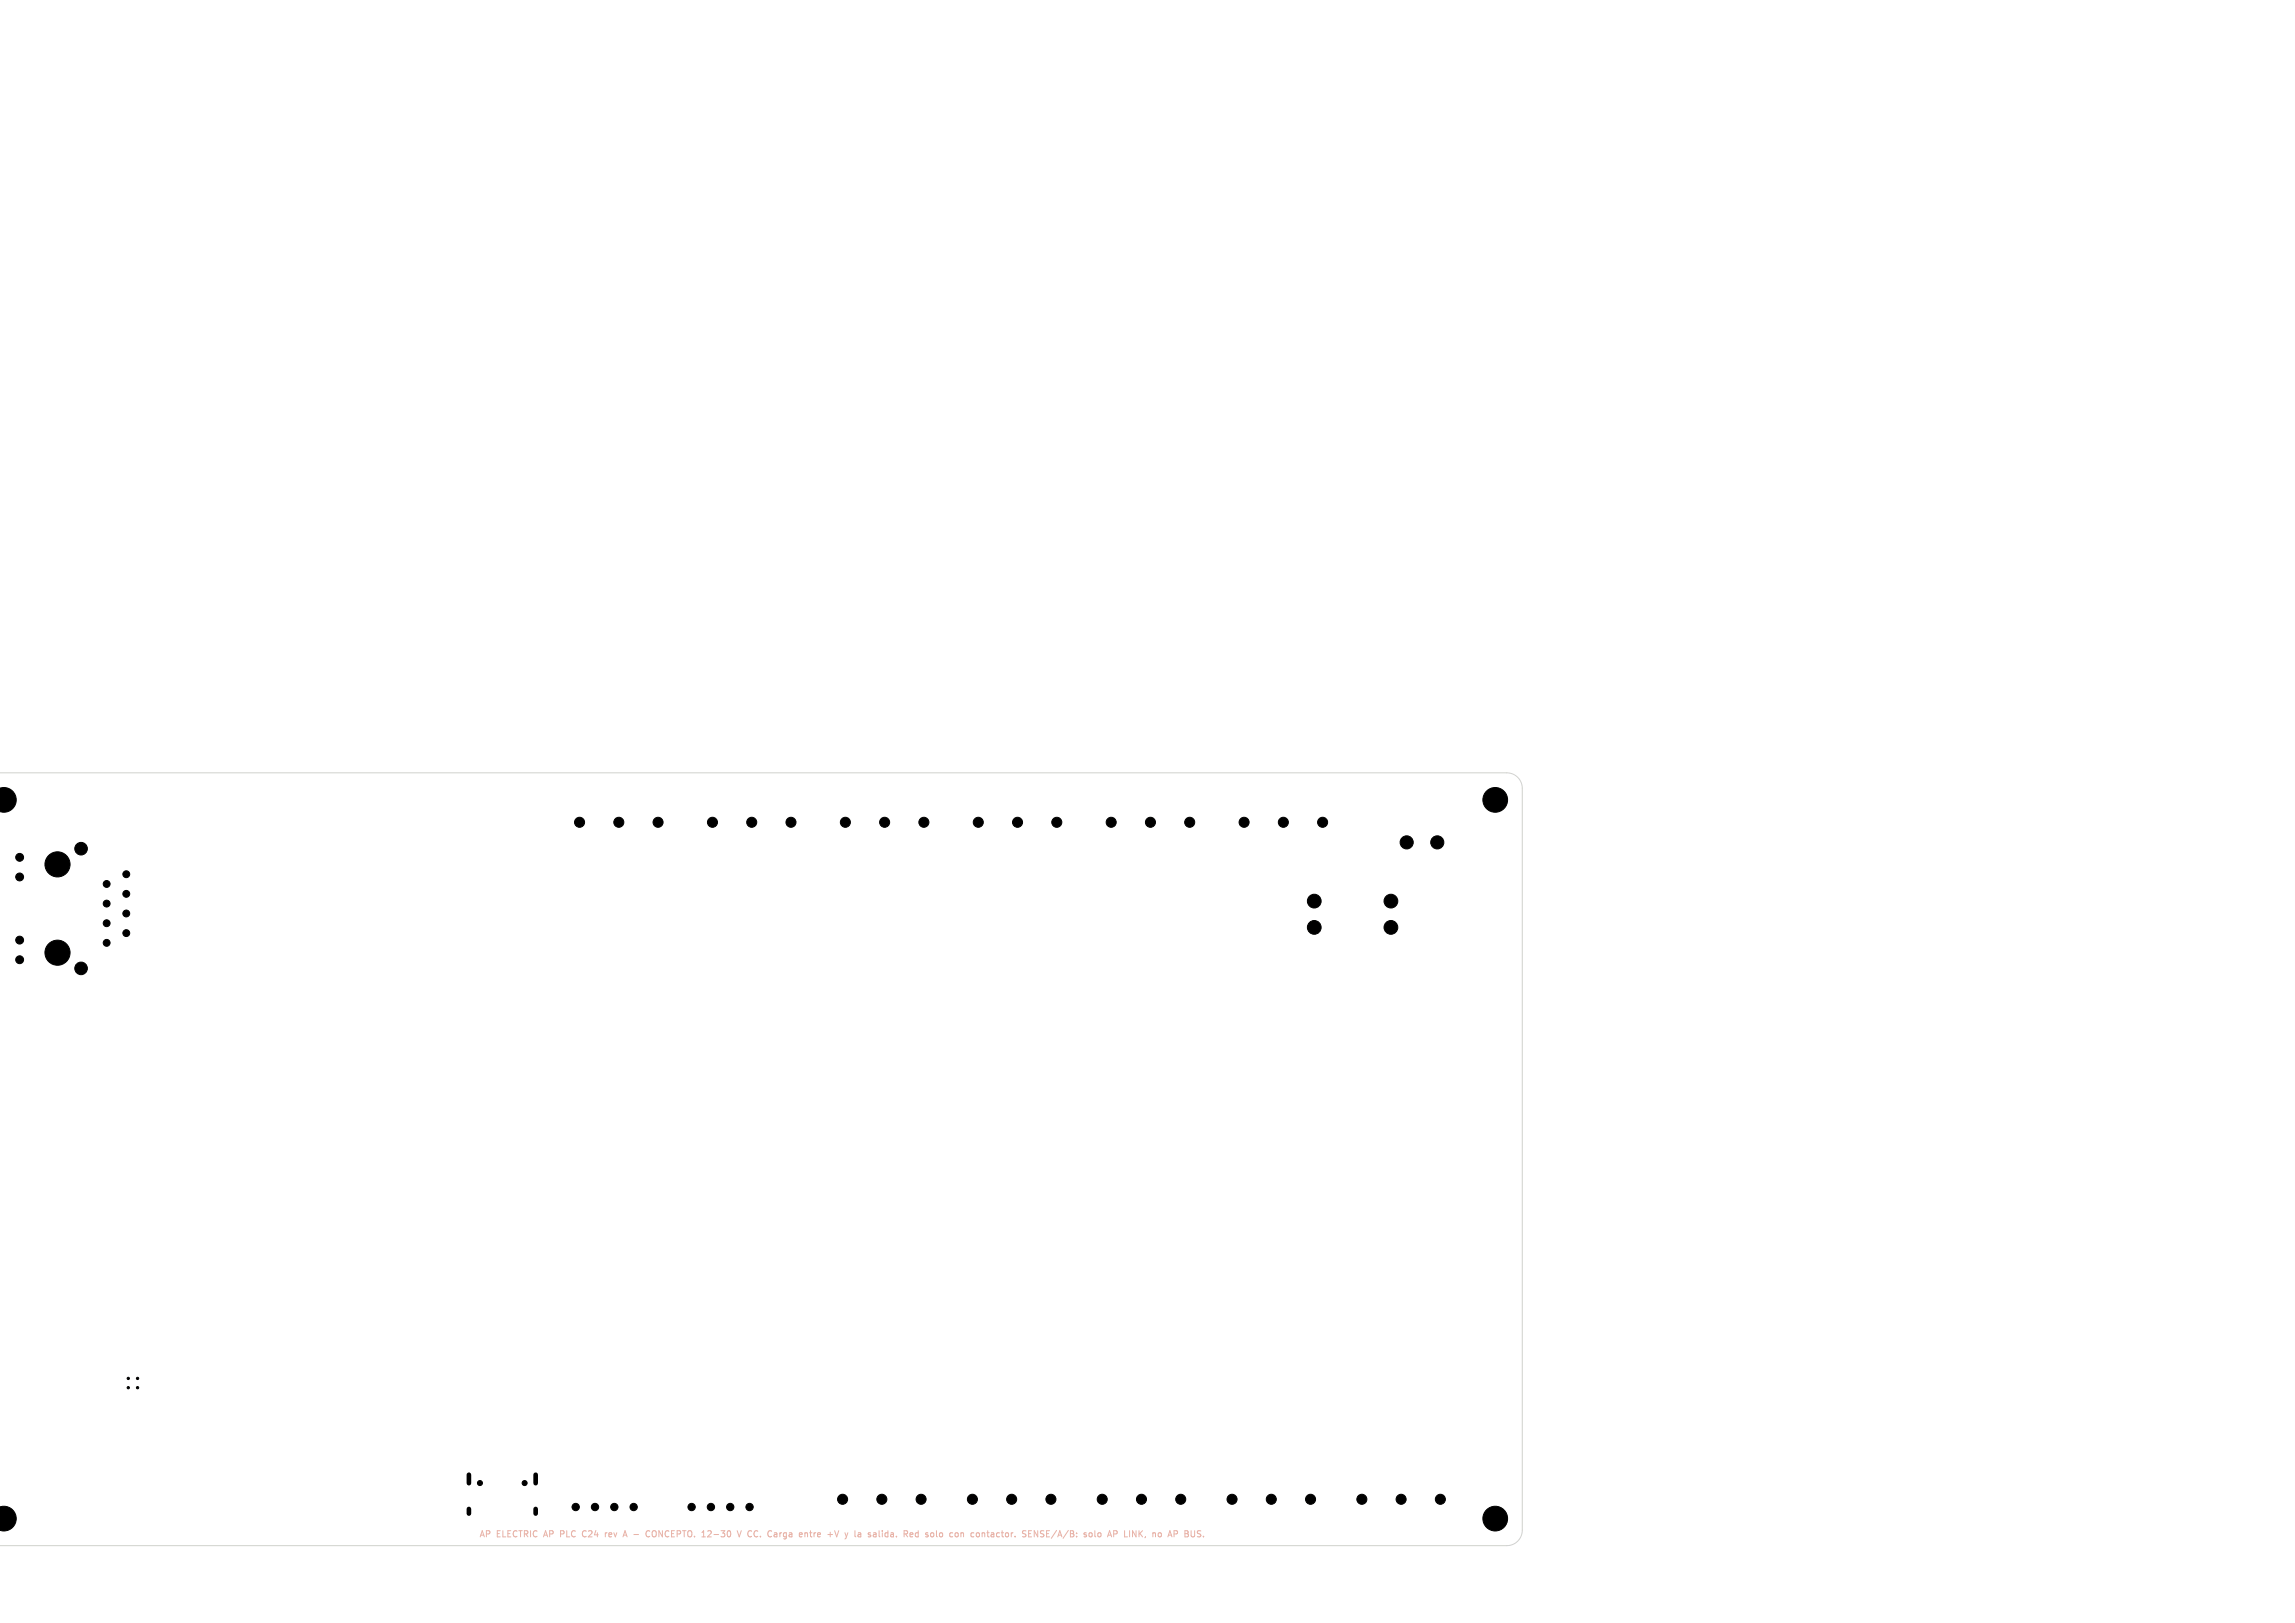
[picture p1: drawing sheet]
<svg xmlns="http://www.w3.org/2000/svg" width="297mm" height="210mm" viewBox="0 0 297 210" stroke-linecap="round" stroke-linejoin="round" font-family="sans-serif">
<defs><g id="words">
<g font-size="1.1" fill="#e8b2a7">
<text x="62" y="199.1">AP</text>
<text x="64.3" y="199.1">ELECTRIC</text>
<text x="70.6" y="199.1">AP</text>
<text x="72.9" y="199.1">PLC</text>
<text x="75.9" y="199.1">C24</text>
<text x="79" y="199.1">rev</text>
<text x="81.6" y="199.1">A -</text>
<text x="84.9" y="199.1">CONCEPTO.</text>
<text x="92.4" y="199.1">12-30</text>
<text x="97.2" y="199.1">V CC.</text>
<text x="101.5" y="199.1">Carga</text>
<text x="105.8" y="199.1">entre</text>
<text x="109.6" y="199.1">+V</text>
<text x="112.1" y="199.1">y</text>
<text x="113.5" y="199.1">la</text>
<text x="115.5" y="199.1">salida.</text>
<text x="120.3" y="199.1">Red</text>
<text x="123.3" y="199.1">solo</text>
<text x="126.7" y="199.1">con</text>
<text x="129.6" y="199.1">contactor.</text>
<text x="136.5" y="199.1">SENSE/A/B:</text>
<text x="144.6" y="199.1">solo</text>
<text x="147.9" y="199.1">AP</text>
<text x="150.2" y="199.1">LINK,</text>
<text x="154.1" y="199.1">no</text>
</g>
</g></defs>
<g fill="none" stroke="#e8b2a7" stroke-width=".13">
<path d="M72.5 198.5h.3M72.8 198.1h-.3v.8M75.4 198.5v.2l.2 .2M75.6 198.1l-.2 .1v.2M78.3 198.3v.6M78.6 198.3l-.3 .2M80.6 198.9l.3-.8 .3 .8M80.7 198.6h.4M83.7 198.1h.4M84.1 198.8h-.4M84.7 198.1a.27 .27 0 0 0-.3 .2v.3a.27 .27 0 0 0 .3 .3M91.7 198.1h.3v.2l-.4 .6h.4"/>
<path d="M95.4 198.1l.3 .8 .2-.8M96.9 198.1l-.1 .3 .1 .4M101.2 198.3l-.3 .2M104.8 198.3h.3M104.9 198.7l.2 .2M105.3 198.3v.6M105.5 198.3l-.2 .2M113 198.8l.3 .1M113.3 198.3l-.3 .1M113.3 198.6h-.3M114.7 198.3l.2 .1M114.9 198.8l-.2 .1"/>
<path d="M114.9 198.1v.8M119.8 198.8h.3M120.1 198.4l-.2-.1-.1 .1v.2h.3M123 198.4l-.1 .1 .1 .3M125.7 198.8h.3M126 198.4h-.3M127.8 198.1v.6M129.3 198.3h-.2l-.1 .2v.3l.3 .1M134.7 198.1h.4M134.7 198.4l.4 .2-.1 .2-.2 .1M135.4 198.4h.3M135.8 198.1h-.4v.8h.4"/>
<path d="M136.7 198l-.7 1.1M143.3 198.9l.3-.8 .3 .8M143.4 198.6h.4M144.1 198.5h.3M144.4 198.1h-.3v.8M146.6 198.1l.4 .8v-.8M147.4 198.1v.8M147.5 198.4l.4 .5M147.9 198.1l-.5 .4M150 198.4l-.1 .1 .1 .3M153.3 198.4h.3M153.6 198.4l.2-.1-.1-.2h-.4v.8h.3l.2-.2"/>
<path d="M153.6 198.4l.2 .2M154.1 198.1v.6M154.6 198.1v.6M155 198.1h.4M155.7 198.8v.1"/>
</g>
<path d="M-.1 100h195.1a2 2 0 0 1 2 2v96a2 2 0 0 1-2 2h-195.1" fill="none" stroke="#d0d2cd" stroke-width=".13"/>
<g fill="#000" stroke="#000" stroke-width=".13">
<path d="M.1 102a1.6 1.6 0 0 1 2 1.5 1.6 1.6 0 0 1-2 1.5l-.2-.1v-1v-1.8zM.1 195a1.6 1.6 0 0 1 2 1.5 1.6 1.6 0 0 1-2 1.5l-.2-.1v-1v-1.8z"/>
<circle cx="2.5" cy="113.5" r=".51"/>
<circle cx="2.5" cy="110.9" r=".51"/>
<circle cx="7.4" cy="111.8" r="1.62"/>
<circle cx="10.5" cy="109.8" r=".81"/>
<circle cx="13.8" cy="116.9" r=".44"/>
<circle cx="13.8" cy="114.4" r=".44"/>
<circle cx="13.8" cy="119.5" r=".44"/>
<circle cx="16.3" cy="115.7" r=".44"/>
<circle cx="16.3" cy="118.2" r=".44"/>
<circle cx="16.3" cy="113.1" r=".44"/>
<circle cx="75" cy="106.4" r=".65"/>
<circle cx="80.1" cy="106.4" r=".65"/>
<circle cx="85.2" cy="106.4" r=".65"/>
<circle cx="92.2" cy="106.4" r=".65"/>
<circle cx="97.3" cy="106.4" r=".65"/>
<circle cx="102.4" cy="106.4" r=".65"/>
<circle cx="109.4" cy="106.4" r=".65"/>
<circle cx="114.5" cy="106.4" r=".65"/>
<circle cx="119.6" cy="106.4" r=".65"/>
<circle cx="126.6" cy="106.4" r=".65"/>
<circle cx="131.7" cy="106.4" r=".65"/>
<circle cx="136.8" cy="106.4" r=".65"/>
<circle cx="143.8" cy="106.4" r=".65"/>
<circle cx="148.9" cy="106.4" r=".65"/>
<circle cx="154" cy="106.4" r=".65"/>
<circle cx="161" cy="106.4" r=".65"/>
<circle cx="166.1" cy="106.4" r=".65"/>
<circle cx="170.1" cy="120" r=".89"/>
<circle cx="170.1" cy="116.6" r=".89"/>
<circle cx="171.2" cy="106.4" r=".65"/>
<circle cx="180" cy="120" r=".89"/>
<circle cx="180" cy="116.6" r=".89"/>
<circle cx="182" cy="109" r=".85"/>
<circle cx="186" cy="109" r=".85"/>
<circle cx="193.5" cy="103.5" r="1.6"/>
<circle cx="2.5" cy="124.2" r=".51"/>
<circle cx="2.5" cy="121.6" r=".51"/>
<circle cx="7.4" cy="123.3" r="1.62"/>
<circle cx="10.5" cy="125.3" r=".81"/>
<circle cx="13.8" cy="122" r=".44"/>
<circle cx="16.3" cy="120.7" r=".44"/>
<circle cx="16.6" cy="179.6" r=".15"/>
<circle cx="16.6" cy="178.4" r=".15"/>
<circle cx="17.8" cy="179.6" r=".15"/>
<circle cx="17.8" cy="178.4" r=".15"/>
<circle cx="62.1" cy="191.9" r=".32"/>
<circle cx="67.9" cy="191.9" r=".32"/>
<circle cx="74.5" cy="195" r=".47"/>
<circle cx="77" cy="195" r=".47"/>
<circle cx="79.5" cy="195" r=".47"/>
<circle cx="82" cy="195" r=".47"/>
<circle cx="89.5" cy="195" r=".47"/>
<circle cx="92" cy="195" r=".47"/>
<circle cx="94.5" cy="195" r=".47"/>
<circle cx="97" cy="195" r=".47"/>
<circle cx="109" cy="194" r=".65"/>
<circle cx="114.1" cy="194" r=".65"/>
<circle cx="119.2" cy="194" r=".65"/>
<circle cx="125.8" cy="194" r=".65"/>
<circle cx="130.9" cy="194" r=".65"/>
<circle cx="136" cy="194" r=".65"/>
<circle cx="142.6" cy="194" r=".65"/>
<circle cx="147.7" cy="194" r=".65"/>
<circle cx="152.8" cy="194" r=".65"/>
<circle cx="159.4" cy="194" r=".65"/>
<circle cx="164.5" cy="194" r=".65"/>
<circle cx="169.6" cy="194" r=".65"/>
<circle cx="176.2" cy="194" r=".65"/>
<circle cx="181.3" cy="194" r=".65"/>
<circle cx="186.4" cy="194" r=".65"/>
<circle cx="193.5" cy="196.5" r="1.6"/>
</g>
<path d="M60.7 190.8v1.1M60.7 195.3v.6M69.3 190.8v1.1M69.3 195.3v.6" fill="none" stroke="#000" stroke-width=".6"/>
<use href="#words"/>
</svg>
